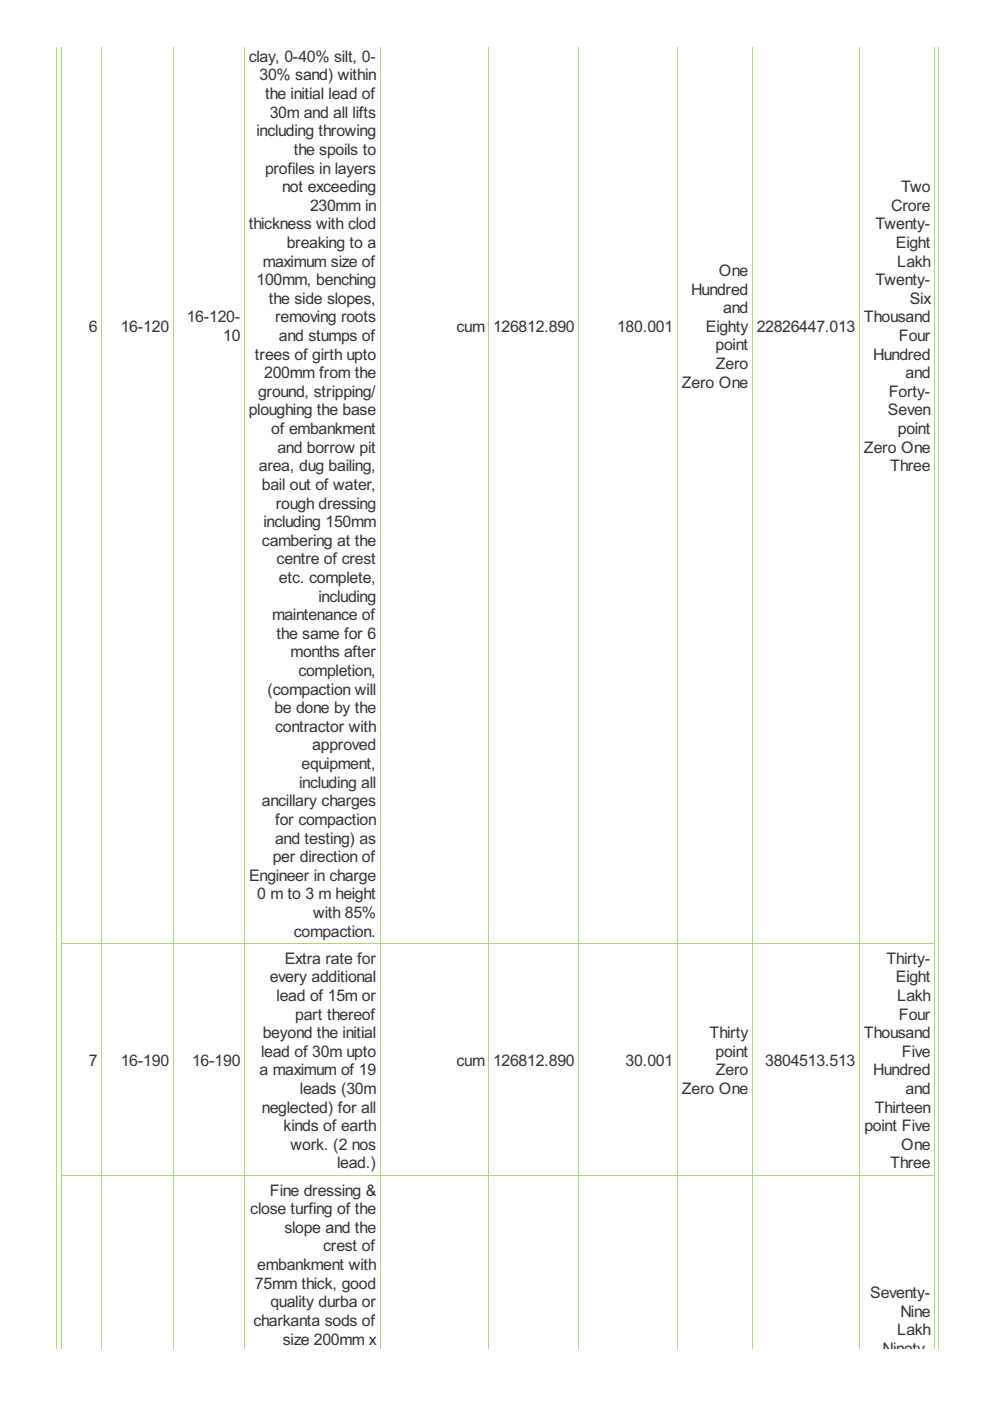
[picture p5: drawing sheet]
<svg xmlns="http://www.w3.org/2000/svg" width="210mm" height="297mm" viewBox="0 0 210 297" stroke-linecap="round" stroke-linejoin="round" font-family="sans-serif">
<defs><g id="words">
<g font-size="3.8" fill="#333">
<text x="52.7" y="13.1">clay, 0-40% silt, 0-</text>
<text x="55" y="17.1">30% sand) within</text>
<text x="56.2" y="21">the initial lead of</text>
<text x="54.4" y="28.9">including throwing</text>
<text x="57.2" y="25">30m and all lifts</text>
<text x="62.3" y="32.8">the spoils to</text>
<text x="56.2" y="36.8">profiles in layers</text>
<text x="59.8" y="40.7">not exceeding</text>
<text x="191.1" y="40.7">Two</text>
<text x="65.7" y="44.7">230mm in</text>
<text x="188.9" y="44.7">Crore</text>
<text x="52.7" y="48.6">thickness with clod</text>
<text x="60.8" y="52.6">breaking to a</text>
<text x="185.6" y="48.6">Twenty-</text>
<text x="189.9" y="52.6">Eight</text>
<text x="55.7" y="56.5">maximum size of</text>
<text x="152.4" y="58.5">One</text>
<text x="190.2" y="56.5">Lakh</text>
<text x="54.4" y="60.5">100mm, benching</text>
<text x="57" y="64.4">the side slopes,</text>
<text x="146.5" y="62.4">Hundred</text>
<text x="185.6" y="60.5">Twenty-</text>
<text x="192.9" y="64.4">Six</text>
<text x="18.9" y="70.3">6</text>
<text x="25.6" y="70.3">16-120</text>
<text x="39.6" y="68.4">16-120-</text>
<text x="58.3" y="68.4">removing roots</text>
<text x="96.8" y="70.3">cum</text>
<text x="104.5" y="70.3">126812.890</text>
<text x="130.8" y="70.3">180.001</text>
<text x="149.6" y="70.3">Eighty</text>
<text x="153.4" y="66.4">and</text>
<text x="160.4" y="70.3">22826447.013</text>
<text x="183.2" y="68.4">Thousand</text>
<text x="47.3" y="72.3">10</text>
<text x="54.1" y="76.3">trees of girth upto</text>
<text x="59.2" y="72.3">and stumps of</text>
<text x="151.7" y="74.3">point</text>
<text x="185.2" y="76.3">Hundred</text>
<text x="190.6" y="72.3">Four</text>
<text x="56" y="80.2">200mm from the</text>
<text x="144.5" y="82.2">Zero One</text>
<text x="151.8" y="78.2">Zero</text>
<text x="192" y="80.2">and</text>
<text x="52.7" y="88.1">ploughing the base</text>
<text x="54.7" y="84.1">ground, stripping/</text>
<text x="188.3" y="88.1">Seven</text>
<text x="188.4" y="84.1">Forty-</text>
<text x="57.5" y="92">of embankment</text>
<text x="58.8" y="96">and borrow pit</text>
<text x="183.2" y="96">Zero One</text>
<text x="190.4" y="92">point</text>
<text x="54.9" y="99.9">area, dug bailing,</text>
<text x="188.8" y="99.9">Three</text>
<text x="55.5" y="103.9">bail out of water,</text>
<text x="58.5" y="107.8">rough dressing</text>
<text x="55.9" y="111.8">including 150mm</text>
<text x="55.5" y="115.7">cambering at the</text>
<text x="58.7" y="119.7">centre of crest</text>
<text x="59.2" y="123.6">etc. complete,</text>
<text x="57.7" y="131.5">maintenance of</text>
<text x="67.5" y="127.5">including</text>
<text x="58.7" y="135.4">the same for 6</text>
<text x="61.6" y="139.4">months after</text>
<text x="63.3" y="143.3">completion,</text>
<text x="56.7" y="147.3">(compaction will</text>
<text x="58.2" y="151.2">be done by the</text>
<text x="58.3" y="155.2">contractor with</text>
<text x="66.2" y="159.1">approved</text>
<text x="63.4" y="167">including all</text>
<text x="63.9" y="163.1">equipment,</text>
<text x="55.5" y="171">ancillary charges</text>
<text x="58.3" y="174.9">for compaction</text>
<text x="58.3" y="178.8">and testing) as</text>
<text x="57.8" y="182.8">per direction of</text>
<text x="52.8" y="186.7">Engineer in charge</text>
<text x="54.5" y="190.7">0 m to 3 m height</text>
<text x="66.4" y="194.6">with 85%</text>
<text x="62.3" y="198.6">compaction.</text>
<text x="57.2" y="208.3">every additional</text>
<text x="60.4" y="204.3">Extra rate for</text>
<text x="187.9" y="204.3">Thirty-</text>
<text x="189.9" y="208.3">Eight</text>
<text x="58.7" y="212.2">lead of 15m or</text>
<text x="190.2" y="212.2">Lakh</text>
<text x="55.7" y="220.1">beyond the initial</text>
<text x="62.6" y="216.2">part thereof</text>
<text x="150.5" y="220.1">Thirty</text>
<text x="183.2" y="220.1">Thousand</text>
<text x="190.6" y="216.2">Four</text>
<text x="18.9" y="226">7</text>
<text x="25.6" y="226">16-190</text>
<text x="40.7" y="226">16-190</text>
<text x="55.4" y="224.1">lead of 30m upto</text>
<text x="96.8" y="226">cum</text>
<text x="104.5" y="226">126812.890</text>
<text x="132.6" y="226">30.001</text>
<text x="151.7" y="224.1">point</text>
<text x="162.2" y="226">3804513.513</text>
<text x="191.2" y="224.1">Five</text>
<text x="55" y="228">a maximum of 19</text>
<text x="63.6" y="232">leads (30m</text>
<text x="144.5" y="232">Zero One</text>
<text x="151.8" y="228">Zero</text>
<text x="185.2" y="228">Hundred</text>
<text x="192" y="232">and</text>
<text x="55.5" y="235.9">neglected) for all</text>
<text x="60.1" y="239.8">kinds of earth</text>
<text x="183.3" y="239.8">point Five</text>
<text x="185.5" y="235.9">Thirteen</text>
<text x="61.6" y="243.8">work. (2 nos</text>
<text x="191.1" y="243.8">One</text>
<text x="71.5" y="247.7">lead.)</text>
<text x="188.8" y="247.7">Three</text>
<text x="53.1" y="257.4">close turfing of the</text>
<text x="57.2" y="253.5">Fine dressing &amp;</text>
<text x="60.3" y="261.4">slope and the</text>
<text x="54.5" y="269.3">embankment with</text>
<text x="68.5" y="265.3">crest of</text>
<text x="54.1" y="273.2">75mm thick, good</text>
<text x="184.5" y="275.2">Seventy-</text>
<text x="53.7" y="281.1">charkanta sods of</text>
<text x="57.3" y="277.2">quality durba or</text>
<text x="190.9" y="279.1">Nine</text>
<text x="60" y="285.1">size 200mm x</text>
<text x="187.1" y="287">Ninety-</text>
<text x="190.2" y="283.1">Lakh</text>
</g>
</g></defs>
<g fill="none" stroke="#a8da7f" stroke-width=".21">
<path d="M12 9.9v276M13 9.9v276M21.6 9.9v276M36.7 9.9v276M51.8 9.9v276M80.6 9.9v276M103.6 9.9v276M122.7 9.9v276M143.6 9.9v276M159.5 9.9v276M182.2 9.9v276M198.2 9.9v276"/>
<path d="M199 9.9v276M13 200.1h185.2M13 249.3h185.2"/>
</g>
<use href="#words"/>
</svg>
